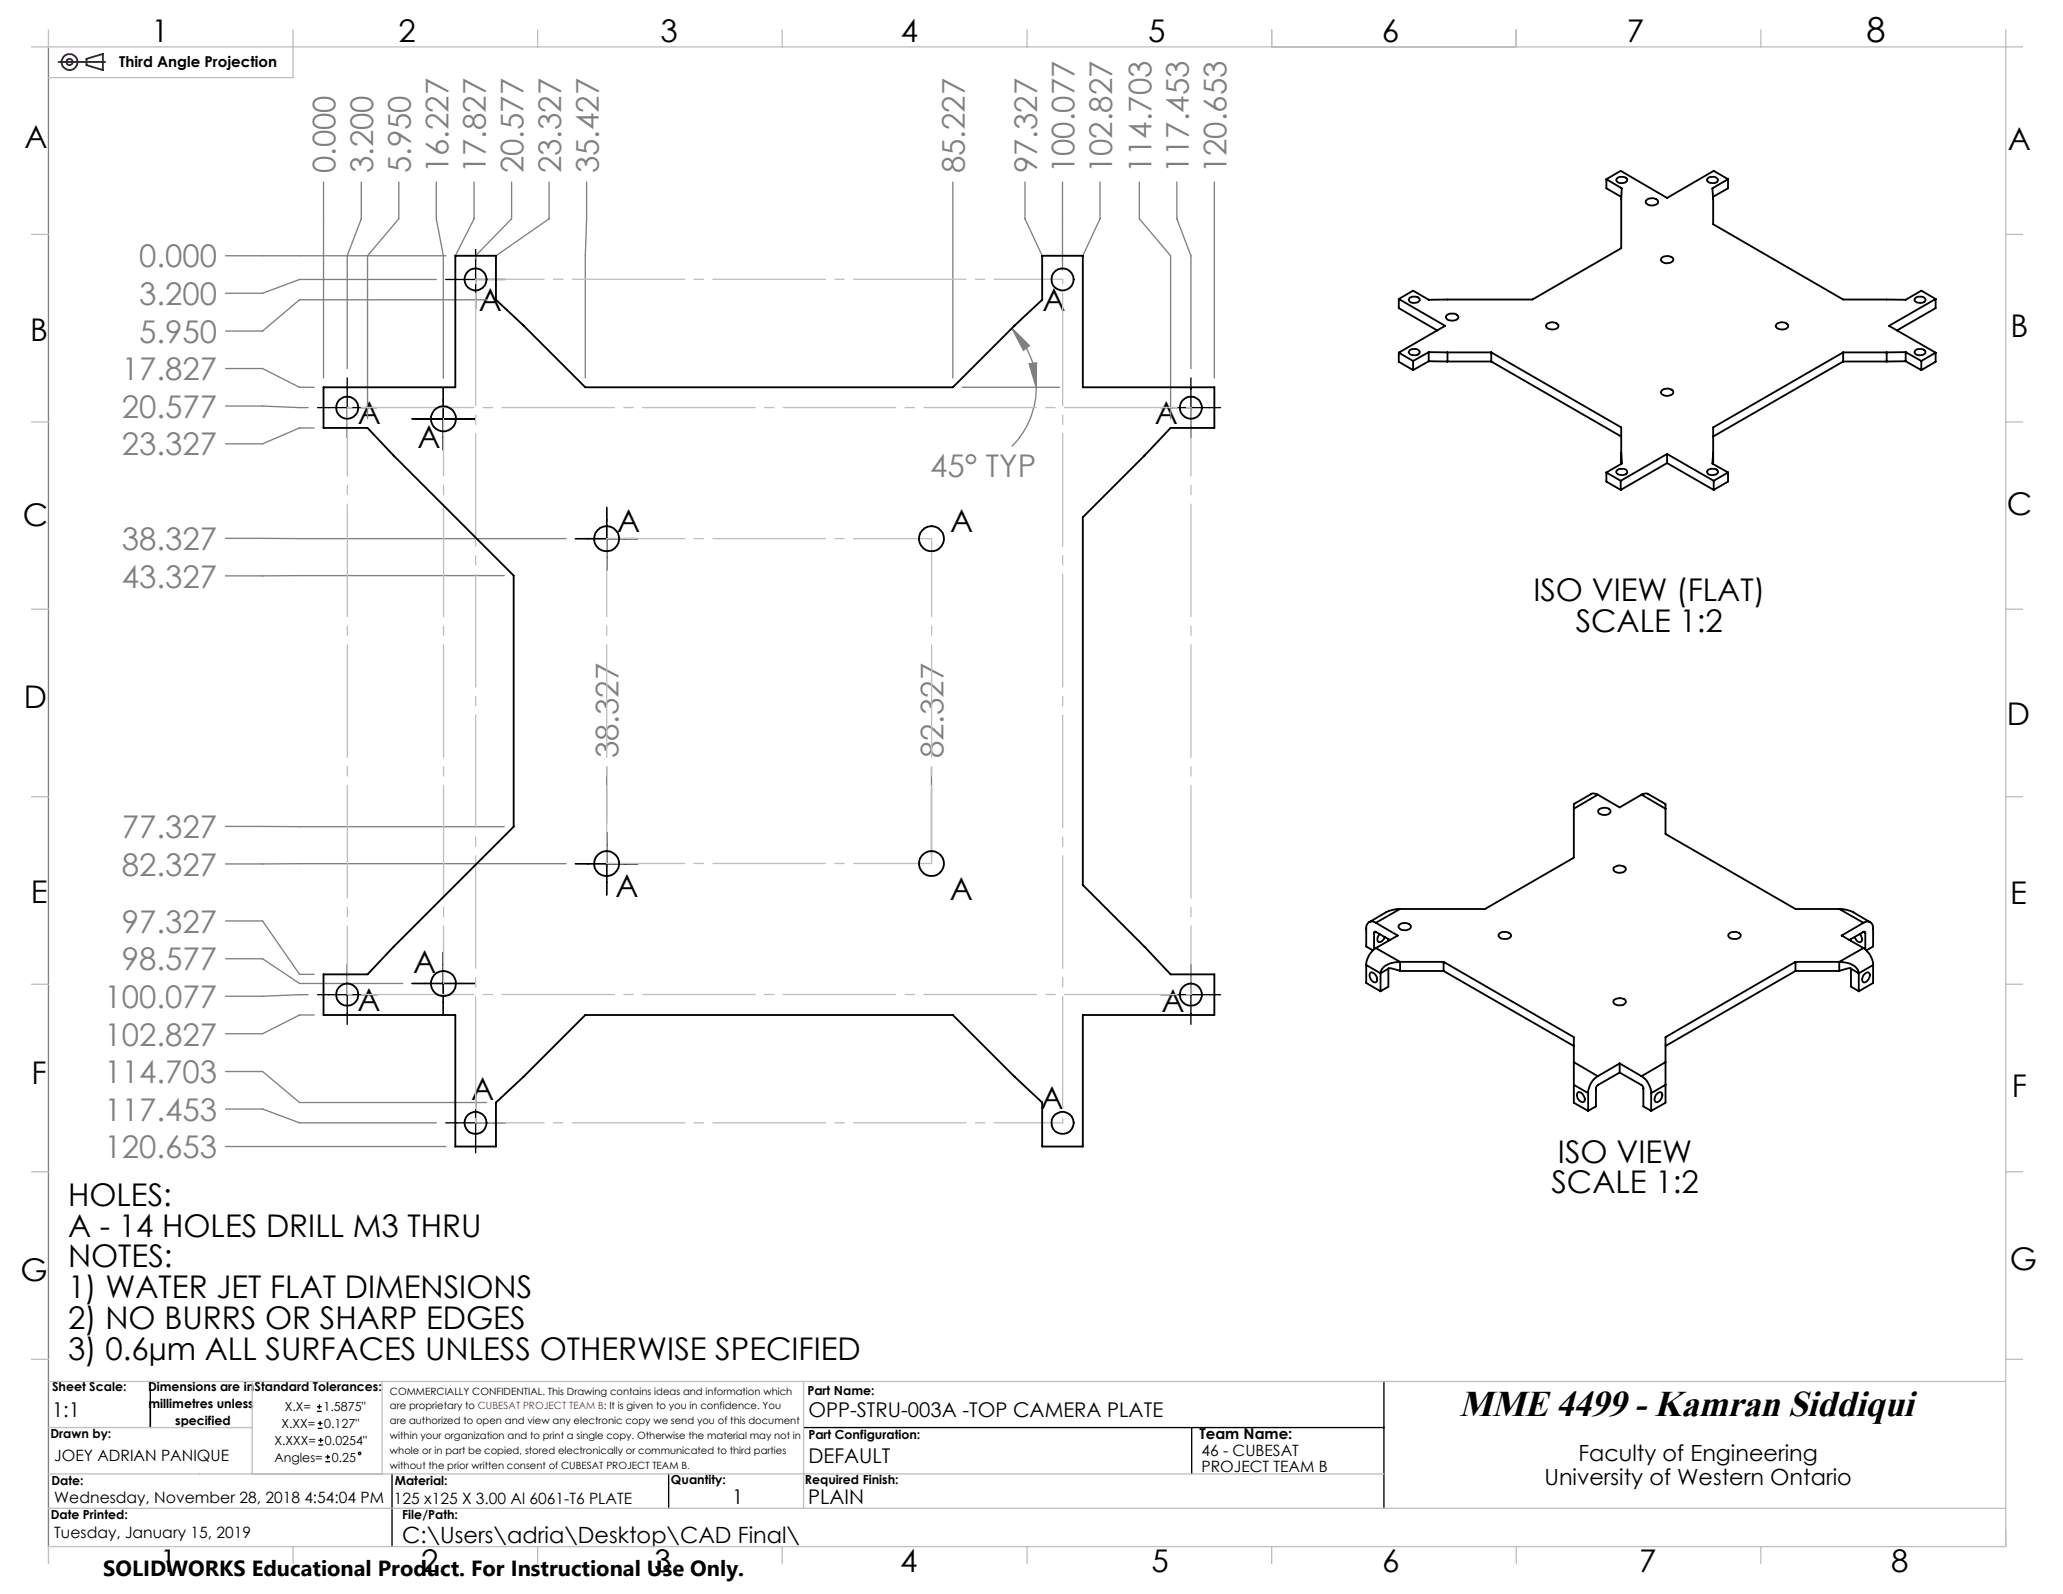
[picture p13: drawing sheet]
<svg xmlns="http://www.w3.org/2000/svg" width="279mm" height="216mm" viewBox="0 0 279 216" stroke-linecap="round" stroke-linejoin="round" font-family="sans-serif">
<defs><g id="words">
<text font-size="5" x="197.6" y="191.8">MME 4499 - Kamran Siddiqui</text>
<text font-size="4.7" x="252.8" y="5.7">8</text>
<g font-size="4.2">
<text x="20.5" y="5.7">1</text>
<text x="54" y="5.7">2</text>
<text x="89.5" y="5.7">3</text>
<text x="122" y="5.7">4</text>
<text x="155.5" y="5.7">5</text>
<text x="187.1" y="5.7">6</text>
<text x="220.3" y="5.7">7</text>
<text x="3.3" y="20.1">A</text>
<text x="271.9" y="20.4">A</text>
<text x="4.1" y="46.2">B</text>
<text x="64.9" y="42.2">A</text>
<text x="141.2" y="42.1">A</text>
<text x="272.3" y="45.7">B</text>
<text x="48.5" y="57.4">A</text>
<text x="156.4" y="57.4">A</text>
<text x="56.5" y="60.7">A</text>
<text x="3.1" y="71.2">C</text>
<text x="271.8" y="69.8">C</text>
<text x="83.6" y="72">A</text>
<text x="128.7" y="72">A</text>
<text x="207.7" y="81.4">ISO VIEW (FLAT)</text>
<text x="213.4" y="85.6">SCALE 1:2</text>
<text x="3.2" y="95.9">D</text>
<text x="271.8" y="98.2">D</text>
<text x="4.2" y="122.3">E</text>
<text x="83.3" y="121.4">A</text>
<text x="128.6" y="121.9">A</text>
<text x="272.2" y="122.5">E</text>
<text x="56" y="131.8">A</text>
<text x="48.4" y="137">A</text>
<text x="157.3" y="137">A</text>
<text x="4.3" y="146.8">F</text>
<text x="63.8" y="149">A</text>
<text x="272.5" y="148.5">F</text>
<text x="140.9" y="150.2">A</text>
<text x="210.1" y="161.6">SCALE 1:2</text>
<text x="211" y="157.5">ISO VIEW</text>
<text x="9.2" y="163.3">HOLES:</text>
<text x="9.2" y="167.5">A - 14 HOLES DRILL M3 THRU</text>
<text x="2.8" y="173.5">G</text>
<text x="9.2" y="171.7">NOTES:</text>
<text x="272.2" y="172">G</text>
<text x="9.2" y="175.8">1) WATER JET FLAT DIMENSIONS</text>
<text x="9.2" y="180">2) NO BURRS OR SHARP EDGES</text>
<text x="9.2" y="184.2">3) 0.6µm ALL SURFACES UNLESS OTHERWISE SPECIFIED</text>
<text x="21.6" y="212.9">1</text>
<text x="57.1" y="212.9">2</text>
<text x="88.6" y="212.9">3</text>
<text x="121.9" y="212.9">4</text>
<text x="155.9" y="212.9">5</text>
<text x="187.2" y="212.9">6</text>
<text x="222" y="212.9">7</text>
<text x="256.1" y="212.9">8</text>
</g>
<g font-size="4.2" fill="#808080">
<text x="45.4" y="23.5" transform="rotate(-90 45.4 23.5)">0.000</text>
<text x="50.5" y="23.5" transform="rotate(-90 50.5 23.5)">3.200</text>
<text x="55.6" y="23.5" transform="rotate(-90 55.6 23.5)">5.950</text>
<text x="60.7" y="23.5" transform="rotate(-90 60.7 23.5)">16.227</text>
<text x="65.8" y="23.5" transform="rotate(-90 65.8 23.5)">17.827</text>
<text x="70.9" y="23.5" transform="rotate(-90 70.9 23.5)">20.577</text>
<text x="76" y="23.5" transform="rotate(-90 76 23.5)">23.327</text>
<text x="81.1" y="23.5" transform="rotate(-90 81.1 23.5)">35.427</text>
<text x="130.7" y="23.5" transform="rotate(-90 130.7 23.5)">85.227</text>
<text x="140.4" y="23.5" transform="rotate(-90 140.4 23.5)">97.327</text>
<text x="145.5" y="23.5" transform="rotate(-90 145.5 23.5)">100.077</text>
<text x="150.6" y="23.5" transform="rotate(-90 150.6 23.5)">102.827</text>
<text x="155.9" y="23.5" transform="rotate(-90 155.9 23.5)">114.703</text>
<text x="161" y="23.5" transform="rotate(-90 161 23.5)">117.453</text>
<text x="166.1" y="23.5" transform="rotate(-90 166.1 23.5)">120.653</text>
<text x="18.8" y="36.2">0.000</text>
<text x="18.8" y="41.3">3.200</text>
<text x="18.8" y="46.4">5.950</text>
<text x="16.5" y="51.5">17.827</text>
<text x="16.5" y="56.6">20.577</text>
<text x="16.5" y="61.7">23.327</text>
<text x="126" y="64.6">45° TYP</text>
<text x="16.5" y="74.5">38.327</text>
<text x="16.5" y="79.6">43.327</text>
<text x="83.8" y="102.7" transform="rotate(-90 83.8 102.7)">38.327</text>
<text x="127.8" y="102.7" transform="rotate(-90 127.8 102.7)">82.327</text>
<text x="16.5" y="113.5">77.327</text>
<text x="16.5" y="118.6">82.327</text>
<text x="16.5" y="131.4">98.577</text>
<text x="16.5" y="126.3">97.327</text>
<text x="14.2" y="136.5">100.077</text>
<text x="14.2" y="141.6">102.827</text>
<text x="14.2" y="146.7">114.703</text>
<text x="14.2" y="151.8">117.453</text>
<text x="14.2" y="156.9">120.653</text>
</g>
<g font-size="3">
<text x="213.8" y="197.8">Faculty of Engineering</text>
<text x="209.2" y="201.1">University of Western Ontario</text>
<text x="54.5" y="209">C:\Users\adria\Desktop\CAD Final\</text>
<text x="14" y="213.5">SOLIDWORKS Educational Product. For Instructional Use Only.</text>
</g>
<g font-size="2.8">
<text x="7" y="192">1:1</text>
<text x="109.5" y="192">OPP-STRU-003A -TOP CAMERA PLATE</text>
<text x="109.5" y="198.2">DEFAULT</text>
</g>
<g font-size="2.7">
<text x="99.1" y="203.8">1</text>
<text x="109.5" y="203.8">PLAIN</text>
</g>
<g font-size="2.1">
<text x="7.4" y="197.8">JOEY ADRIAN PANIQUE</text>
<text x="162.7" y="197.3">46 - CUBESAT</text>
<text x="7.4" y="203.5">Wednesday, November 28, 2018 4:54:04 PM</text>
<text x="53.4" y="203.8">125 x125 X 3.00 Al 6061-T6 PLATE</text>
<text x="162.7" y="199.4">PROJECT TEAM B</text>
<text x="7.4" y="208.4">Tuesday, January 15, 2019</text>
</g>
<g font-size="2">
<text x="16.2" y="9">Third Angle Projection</text>
<text x="162.5" y="194.9">Team Name:</text>
</g>
<g font-size="1.7">
<text x="7" y="188.5">Sheet Scale:</text>
<text x="20.1" y="188.5">Dimensions are in</text>
<text x="20.1" y="190.7">millimetres unless</text>
<text x="34.5" y="188.5">Standard Tolerances:</text>
<text x="38.6" y="191.2">X.X=</text>
<text x="43.8" y="191.2">1.5875&quot;</text>
<text x="109.3" y="188.9">Part Name:</text>
<text x="6.8" y="194.8">Drawn by:</text>
<text x="23.7" y="193">specified</text>
<text x="37.2" y="195.7">X.XXX=</text>
<text x="37.2" y="198">Angles=</text>
<text x="38.1" y="193.4">X.XX=</text>
<text x="43.9" y="193.4">0.127&quot;</text>
<text x="44" y="195.7">0.0254&quot;</text>
<text x="44.9" y="198">0.25</text>
<text x="109.5" y="194.9">Part Configuration:</text>
<text x="7" y="201.2">Date:</text>
<text x="53.5" y="201.1">Material:</text>
<text x="90.9" y="201">Quantity:</text>
<text x="109" y="201">Required Finish:</text>
<text x="6.9" y="205.7">Date Printed:</text>
<text x="54.5" y="205.7">File/Path:</text>
</g>
<g font-size="1.4">
<text x="52.8" y="188.9">COMMERCIALLY CONFIDENTIAL. This Drawing contains ideas and information which</text>
<text x="52.8" y="190.9">are proprietary to CUBESAT PROJECT TEAM B: It is given to you in confidence. You</text>
<text x="52.8" y="192.9">are authorized to open and view any electronic copy we send you of this document</text>
<text x="52.8" y="194.9">within your organization and to print a single copy. Otherwise the material may not in</text>
<text x="52.8" y="196.9">whole or in part be copied, stored electronically or communicated to third parties</text>
<text x="52.8" y="199">without the prior written consent of CUBESAT PROJECT TEAM B.</text>
</g>
</g></defs>
<g fill="none" stroke="#000" stroke-width=".18">
<path d="M60.4 37.9h8M64.4 33.8v8.1M43 55.2h8.1M47 51.2v8.1M55.8 56.7h8.5M60 52.5v8.5M157.2 55.2h8.1M161.3 51.2v8.1M77.9 73h8.5M82.2 68.7v8.5M77.9 117h8.5M82.2 112.7v8.5"/>
<path d="M43 134.7h8.1M47 130.7v8M55.8 133.2h8.5M60 129v8.5M157.2 134.7h8.1M161.3 130.7v8M60.4 152.1h8M64.4 148.1v8M20.4 187.1v6.3M42.9 191.2h.7M42.9 190.5h.7M43 193.5h.7"/>
<path d="M43 192.8h.7M43.1 195.7h.7M43.1 195.1h.7M43.3 190.2v.7M43.4 192.5v.6M43.4 194.8v.6M44.1 198h.6M44.1 197.3h.6M44.4 197v.7M53.1 199.6v9.9M90.6 199.6v4.7M108.8 193.4h78.6"/>
<path d="M161.4 193.4v6.2M187.4 187.1v17.2"/>
<circle cx="48.7" cy="196.9" r=".16"/>
</g>
<g fill="none" stroke="#400040" stroke-width=".25">
<path d="M7.9 8.4h6.4M11.7 8l2.2-.7v2.2l-2.2-.7z"/>
<circle cx="9.4" cy="8.4" r=".41"/>
<circle cx="9.4" cy="8.4" r="1.08"/>
</g>
<g fill="none" stroke="#808080" stroke-width=".18">
<path d="M6.6 6.4v203.1M30.6 34.6h29.8M43.8 24.7v26.5M48.9 24.7v4.9l-1.9 5v15.3M54 24.7v4.9l-4.2 5v22.1M59.1 24.7v4.9l.9 5v16.6M59.1 37.9h-18.5l-5 1.8h-5M64.2 24.7v4.9l-2.5 5M69.3 24.7v4.9l-4.9 5v.5M74.4 24.7v4.9l-7.2 5M79.4 24.7v4.9l-.1 5v16.6M129 24.7v26.5"/>
<path d="M138.8 24.7v4.9l2.3 5M143.9 24.7v11.9M149 24.7v4.9l-2.4 5M154.3 24.7v4.9l4.2 5v22.1M159.4 24.7v4.9l1.9 5v15.3M164.5 24.7v26.5M30.6 49.9h5l5 2.6h1.9M30.6 55h5l6.1 .2M42.5 58h-1.9l-5 2.1h-5M65.9 40.6h-25.3l-5 4.2h-5M130.3 52.5h13.2M137.1 44.5l2.3 2.3-.8 .6z"/>
<path d="M137.1 44.5a11.3 11.3 0 0 1 3.2 8M139.4 49.3l1-.2-.1 3.4zM140.3 52.5a11.1 11.1 0 0 1-3.3 8M30.6 72.9l46.1 .1M68.3 78h-37.7M30.6 111.9l37.7 .1M76.7 117h-46.1M82.2 103.9v7.6M126.2 103.9v11.8M30.6 129.9h5l5 3.3h13.9M30.6 124.7h5l5 7.3h1.9M41.7 134.7l-6.1 .2h-5"/>
<path d="M42.5 137.5h-1.9l-5 2.5h-5M30.6 145.1h5l5 4.2h25.3M30.6 150.2h5l5 1.9h18.5M30.6 155.3h29.8"/>
</g>
<path d="M20.4 193.4v-3.6" fill="none" stroke="#000" stroke-width=".18" stroke-dasharray="15.2 1.3 1.3 1.3"/>
<path d="M64.4 37.8h79.5M161.3 55.2v79.5M47 134.7v-79.5M143.9 152.1h-79.5" fill="none" stroke="#c0c0c0" stroke-width=".18" stroke-dasharray="15.2 1.3 1.3 1.3" stroke-dashoffset="6"/>
<path d="M143.9 37.8v114.3M47 55.2h114.3M161.3 134.7h-114.3M64.4 152.1v-114.3" fill="none" stroke="#c0c0c0" stroke-width=".18" stroke-dasharray="15.2 1.3 1.3 1.3" stroke-dashoffset="-1.9"/>
<path d="M60.1 56.7v76.5" fill="none" stroke="#c0c0c0" stroke-width=".18" stroke-dasharray="15.2 1.3 1.3 1.3" stroke-dashoffset="7.5"/>
<path d="M82.2 73h44M126.2 73v44M82.2 117v-44M126.2 117h-44" fill="none" stroke="#c0c0c0" stroke-width=".18" stroke-dasharray="15.2 1.3 1.3 1.3" stroke-dashoffset="4.7"/>
<g fill="none" stroke="#c0c0c0" stroke-width=".18">
<path d="M4.3 6.3h269.6M6.6 4.1v2.2M39.7 4.1v6.4h-33.1M72.8 4.1v2.2M105.9 4.1v2.2M139.1 4.1v2.2M172.2 4.1v2.2M205.4 4.1v2.2M238.5 4.1v2.2M271.6 4.1v205.4h-265v2.3M4.3 31.7h2.3M271.6 31.7h2.3"/>
<path d="M4.3 57.1h2.3M271.6 57.1h2.3M4.3 82.5h2.3M271.6 82.5h2.3M4.3 107.9h2.3M271.6 107.9h2.3M4.3 133.3h2.3M271.6 133.3h2.3M4.3 158.7h2.3M271.6 158.7h2.3M4.3 184.1h2.3M6.6 187.1h265"/>
<path d="M6.6 199.6h180.8M6.6 193.4h27.5M34.1 187.1v12.5M51.8 187.1v12.5M108.8 187.1v17.2M271.6 184.1h2.3M6.6 204.3h265M39.7 209.5v2.3M72.8 209.5v2.3M105.9 209.5v2.3M139.1 209.5v2.3M172.2 209.5v2.3"/>
<path d="M205.4 209.5v2.3M238.5 209.5v2.3"/>
</g>
<path d="M139.4 49.3l1-.2-.1 3.4zM137.1 44.5l2.3 2.3-.8 .6z" fill="#808080"/>
<g fill="none" stroke="#000" stroke-width=".25">
<path d="M217.6 24.3l2 1.2v8.1l-12.1 7h-14l-2.1-1.2-2 1.1M217.6 24.3l1.9-1.2 6.3 3.7 6.3-3.7 1.9 1.2M217.6 24.3v1.2l2 1.2M218.9 24.2a1.02 1.02 0 0 1 1.5 .1v.1a.92 .92 0 0 1-1.5 0zM223 27.1a1.03 1.03 0 0 1 1.6 .2 .89 .89 0 0 1-1.2 .5l-.2-.1a.38 .38 0 0 1-.2-.6zM225 35a1.15 1.15 0 0 1 1.6 0 .61 .61 0 0 1-.7 .6h-.6a.38 .38 0 0 1-.3-.6zM231.3 24.2a1 1 0 0 1 1.4 .1 .87 .87 0 0 1-1.5 .1zM234 24.3l-2.1 1.2 .1 1.5v3.4l17.6 10.2h8.5l2.1-1.2 1.9 1.1M234 24.3v1.2l-2 1.2M43.8 52.5h17.9v-17.9h5.5v6l3.7 3.5 8.4 8.4h49.7l8.4-8.4 3.7-3.5v-6h5.5v17.9h17.9v5.5h-6l-3.5 3.7-8.4 8.4v49.8l8.4 8.3 3.5 3.8h6v5.5h-17.9v17.8h-5.5v-6l-3.7-3.5-8.4-8.3h-49.7l-8.4 8.3-3.7 3.5v6h-5.5v-17.8h-17.9v-5.5h6l3.5-3.8 16.3-16.2v-34l-16.3-16.3-3.5-3.7h-6zM189.4 40.5l6.3 3.6-6.3 3.7M189.4 47.8l2 1.1"/>
<path d="M189.4 40.5v1.2l5.3 3.1M189.4 47.8v1.2l2 1.1M190.9 47.5a1 1 0 0 1 1.4 .2 .87 .87 0 0 1-1.5 0zM190.9 40.3a.95 .95 0 0 1 1.4 .3 .92 .92 0 0 1-1.5 .1zM191.4 48.9v1.2M193.5 47.7h2.5M193.5 47.7l-2.1 1.2M193.5 47.7v1.2M193.5 48.9l-2.1 1.2M193.5 48.9l2.5 .1M195.9 42.8a1.01 1.01 0 0 1 1.6 .2 1.02 1.02 0 0 1-1.7 0zM196 47.7h6"/>
<path d="M196 49h6M196 47.7v1.3M202 47.7l17.6 10.2v4.9M202 49l17.6 10.1M202 47.7v1.3M209.5 43.9a1.12 1.12 0 0 1 1.6 .1 .77 .77 0 0 1-1.2 .6 .45 .45 0 0 1-.4-.2 .45 .45 0 0 1 0-.5zM225 52.9a.99 .99 0 0 1 1.6 .2 .98 .98 0 0 1-1.7 .1zM240.7 43.8a1.2 1.2 0 0 1 1.5 .2 .78 .78 0 0 1-1.2 .6l-.2-.1a.37 .37 0 0 1-.3-.3 .37 .37 0 0 1 .2-.4zM249.6 47.7h5.9M249.6 47.7l-17.6 10.2v4.9M249.6 47.7v1.3M249.6 49l-17.6 10.1"/>
<path d="M249.6 49h5.9M255.5 47.7v1.3M258.1 47.7l2.1 1.2M258.1 47.7h-2.6M258.1 47.7v1.2M258.1 48.9l2.1 1.2M258.1 48.9l-2.6 .1M259.3 47.6a1.02 1.02 0 0 1 1.5 0v.1a.92 .92 0 0 1-1.5 .1zM259.4 40.4a.81 .81 0 0 1 1.4 .3 .92 .92 0 0 1-1.5-.1zM260.2 48.9v1.2M262.1 40.5l-6.3 3.6 6.3 3.7M262.1 47.8l-1.9 1.1"/>
<path d="M262.1 40.5v1.2l-5.2 3.1M262.1 47.8v1.2l-1.9 1.1M217.6 64l1.9 1.1M217.6 64v1.2l1.9 1.2M218.9 63.8a1 1 0 0 1 1.4 0 .61 .61 0 0 1-.3 .5 .61 .61 0 0 1-.6 0h-.2l-.3-.2zM219.5 65.1v1.3M219.6 61.3v1.5l-2 1.2M225.8 61.5l6.3 3.6M225.8 61.5l-6.3 3.6M225.8 61.5v1.2M225.8 62.7l6.3 3.7M225.8 62.7l-6.3 3.7"/>
<path d="M231.3 63.6a1.06 1.06 0 0 1 1.4 .2v.2a.92 .92 0 0 1-1.5 0zM232 61.3l-.1 1.5 2.1 1.2M232.1 65.1v1.3M234 64l-1.9 1.1M234 64v1.2l-1.9 1.2M213.1 109.5v6.7l-12 6.9h-11.5M216.4 107.6l-.7-.1-2.6 1.4v.6M216.4 107.6l-3.3 1.9M216.4 107.6l3 1.8 2.9-1.8M216.6 109.6a1.18 1.18 0 0 1 1.5 .1 .54 .54 0 0 1-.7 .7l-.4-.1a.45 .45 0 0 1-.5-.2 .45 .45 0 0 1 .1-.5zM218.5 117.5a1.15 1.15 0 0 1 1.7 .1 .69 .69 0 0 1-1 .6l-.5-.2a.37 .37 0 0 1-.2-.5zM222.3 107.6l.7-.1 2.6 1.4v.6"/>
<path d="M222.3 107.6l3.3 1.9M225.6 109.5v3.5l17.6 10.1h5.9M185 130.7l2 1.1M185 130.7v2.4l2 1.2M185.6 131.8a.79 .79 0 0 1 .9 .9 .36 .36 0 0 1-.3 .4 .36 .36 0 0 1-.4-.2l-.3-.5v-.4zM186.1 126.4v2.2M186.3 128.4a2.87 2.87 0 0 0-1.3 2.3M186.3 126.2a.14 .14 0 0 0-.1 0 .14 .14 0 0 0-.1 .2M186.3 125a.79 .79 0 0 0-.9-.1 .79 .79 0 0 0-.4 .9v2.4l.9 .5M186.3 128.4l3.3 1.9M186.3 125l3 1.7-3 1.7M186.3 126.2l1.9 1.1"/>
<path d="M186.3 126.2l-.2 .2M186.8 126.5a.73 .73 0 0 0 0 1.1l.4-.1 .3-.6M187 131.8v2.5M188 131.2a1.91 1.91 0 0 1 1.3 .2l.3 .1M188 131.2l-1 .6M188 127.2v.2M188 131.2v2.4l-1 .7M189.4 125.3a1.09 1.09 0 0 1 1.7 .2 .93 .93 0 0 1-.9 .5 .93 .93 0 0 1-.8-.6zM189.6 130.3a2.59 2.59 0 0 0-2.6 1.3v.2M189.6 123.1l-1.1 .2-.6 .2-2.5 1.4M189.6 130.3h5.9M189.6 123.1l-3.3 1.9"/>
<path d="M189.6 131.5h5.9M189.6 130.3v1.2M195.5 130.3l17.6 10.2v3.4M195.5 130.3v1.2M195.5 131.5l17.6 10.2M203 126.5a1.09 1.09 0 0 1 1.6 .2 .87 .87 0 0 1-1.2 .4l-.3-.1a.32 .32 0 0 1-.1-.5zM218.5 135.5a1.15 1.15 0 0 1 1.7 0 .69 .69 0 0 1-1 .7l-.5-.2a.37 .37 0 0 1-.2-.5zM234.1 126.5a1.09 1.09 0 0 1 1.7 .2 .99 .99 0 0 1-1.7 .2zM243.2 130.3h5.9M243.2 130.3l-17.6 10.2v3.4M243.2 130.3v1.2M243.2 131.5l-17.6 10.2"/>
<path d="M243.2 131.5h5.9M249.1 130.3a2.59 2.59 0 0 1 2.6 1.3v.2M249.1 123.1l1.1 .2 .6 .2 2.5 1.4M249.1 123.1l3.3 1.9M249.1 130.3v1.2M250.7 131.2a1.91 1.91 0 0 0-1.3 .2l-.3 .1M250.7 131.2l1 .6M250.7 131.2v2.4l1 .7M250.7 127.2v.2M251.7 131.8v2.5M251.9 126.5a.83 .83 0 0 1 .1 1.1h-.1l-.4-.2-.3-.5M252.4 128.4a2.87 2.87 0 0 1 1.3 2.3"/>
<path d="M252.4 126.2h.2v.2M252.4 125a.79 .79 0 0 1 .9-.1 .79 .79 0 0 1 .4 .9v2.4l-.9 .5M252.4 125l-3 1.7 3 1.7M252.4 128.4l-3.3 1.9M252.4 126.2l-1.9 1.1M252.4 126.2l.2 .2M252.6 131.9a.41 .41 0 0 1 .6-.1 .41 .41 0 0 1 0 .6l-.4 .5a.39 .39 0 0 1-.5 .1 .39 .39 0 0 1-.1-.6zM252.6 126.4v2.2M253.7 130.7l-2 1.1M253.7 130.7v2.4l-2 1.2M213.1 143.9v3M213.1 143.9l3.3 1.9"/>
<path d="M213.1 146.9v2.5l2 1.1M213.1 146.9l2 1.2M213.7 148a.7 .7 0 0 1 .9 .6v.1a.39 .39 0 0 1-.1 .6 .39 .39 0 0 1-.6-.2l-.3-.5v-.4zM215.1 148.1v2.4M216.4 145.8a2.87 2.87 0 0 0-1.3 2.3M219.4 145.3l3.1 1.8 .1 .2v2.6l1 .6M219.4 145.3l-3.1 1.8-.2 .2v2.6l-1 .6M219.4 144l2.9 1.8M219.4 144l-3 1.8M219.4 144v1.3M222.3 145.8a2.87 2.87 0 0 1 1.3 2.3M223.6 148.1v2.4"/>
<path d="M224.4 148.1a.38 .38 0 0 1 .6-.1 .38 .38 0 0 1 .1 .5 .74 .74 0 0 1-.9 .7l-.1-.2v-.3zM225.6 143.9v3M225.6 146.9v2.5l-2 1.1M225.6 143.9l-3.3 1.9M225.6 146.9l-2 1.2"/>
<circle cx="64.4" cy="37.8" r="1.49"/>
<circle cx="143.9" cy="37.8" r="1.5"/>
<circle cx="47" cy="55.2" r="1.5"/>
<circle cx="60.1" cy="56.7" r="1.7"/>
<circle cx="161.3" cy="55.2" r="1.5"/>
<circle cx="82.1" cy="73" r="1.71"/>
<circle cx="126.2" cy="73" r="1.69"/>
<circle cx="82.2" cy="117" r="1.69"/>
<circle cx="126.2" cy="117" r="1.68"/>
<circle cx="47" cy="134.7" r="1.51"/>
<circle cx="60.1" cy="133.2" r="1.7"/>
<circle cx="161.3" cy="134.7" r="1.51"/>
<circle cx="64.4" cy="152.1" r="1.5"/>
<circle cx="143.9" cy="152.1" r="1.51"/>
</g>
<use href="#words"/>
</svg>
